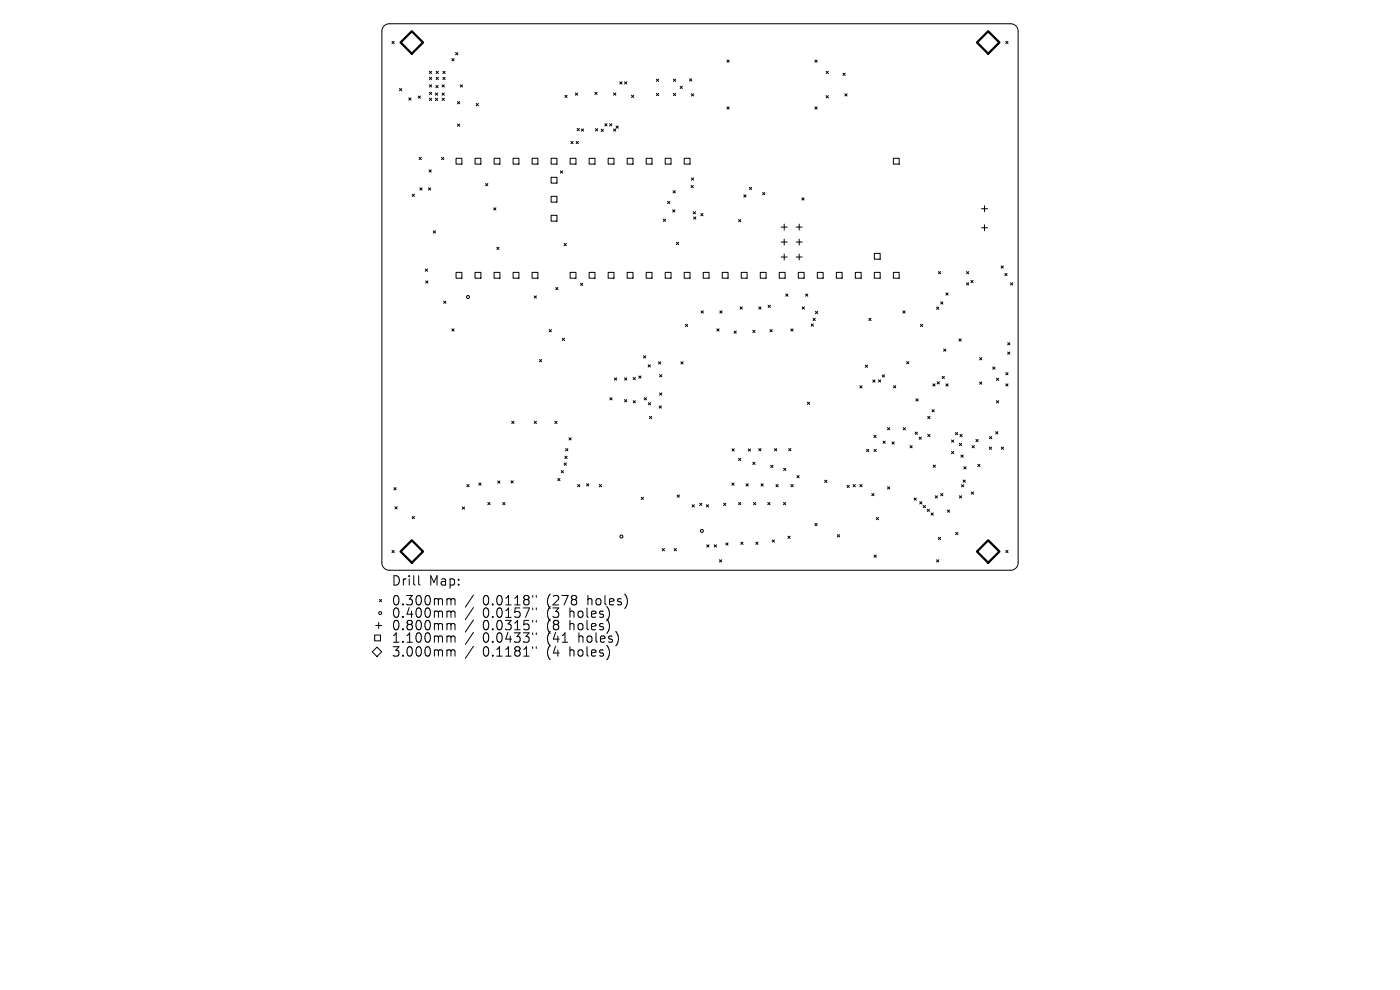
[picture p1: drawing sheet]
<svg xmlns="http://www.w3.org/2000/svg" width="297mm" height="210mm" viewBox="0 0 297 210" stroke-linecap="round" stroke-linejoin="round" font-family="sans-serif">
<defs><g id="words">
<g font-size="2.8">
<text x="83" y="124.5">Drill</text>
<text x="91" y="124.5">Map:</text>
<text x="83" y="128.7">0.300mm</text>
<text x="83" y="131.3">0.400mm</text>
<text x="102.4" y="128.7">0.0118&quot;</text>
<text x="102.4" y="131.3">0.0157&quot;</text>
<text x="116.1" y="128.7">(278</text>
<text x="116.1" y="131.3">(3</text>
<text x="121.1" y="131.3">holes)</text>
<text x="124.9" y="128.7">holes)</text>
<text x="83" y="134">0.800mm</text>
<text x="83" y="136.6">1.100mm</text>
<text x="102.4" y="134">0.0315&quot;</text>
<text x="102.4" y="136.6">0.0433&quot;</text>
<text x="116.1" y="134">(8</text>
<text x="116.1" y="136.6">(41</text>
<text x="121.1" y="134">holes)</text>
<text x="123" y="136.6">holes)</text>
<text x="83" y="139.6">3.000mm</text>
<text x="102.4" y="139.6">0.1181&quot;</text>
<text x="116.1" y="139.6">(4</text>
<text x="121.1" y="139.6">holes)</text>
</g>
</g></defs>
<g fill="none" stroke="#000" stroke-width=".21">
<path d="M81.5 5.5l.6-.4 .5-.1h131.8a1.59 1.59 0 0 1 1.6 1.6v112.8a1.59 1.59 0 0 1-1.6 1.6h-131.8a1.59 1.59 0 0 1-1.6-1.6v-112.8l.1-.5zM83.2 8.8l.4 .4M83.6 8.8l-.4 .4M84.7 18.8l.5 .5M85.2 18.8l-.5 .5M91.1 15.1l.5 .5M91.1 16.4l.5 .5M91.1 18l.5 .5M91.1 19.6l.5 .4M91.6 16.4l-.5 .5M91.6 18l-.5 .5M91.6 15.1l-.5 .5"/>
<path d="M91.6 19.6l-.5 .4M92.4 19.7l.4 .5M92.5 18.1l.4 .5M92.5 15.1l.5 .5M92.5 16.4l.5 .5M92.8 19.7l-.4 .5M92.9 18.1l-.4 .5M93 15.1l-.5 .5M93 16.4l-.5 .5M93.8 18l.5 .5M93.8 19.7l.5 .5M94 15.1l.4 .5"/>
<path d="M94 16.4l.4 .5M94.3 18l-.5 .5M94.3 19.7l-.5 .5M94.4 15.1l-.4 .5M94.4 16.4l-.4 .5M95.9 12.4l.4 .5M96.3 12.4l-.4 .5M96.7 11.2l.4 .4M97.1 11.2l-.4 .4M97.6 18l.5 .5M98.1 18l-.5 .5M122.1 19.7l.4 .5"/>
<path d="M122.5 19.7l-.4 .5M126.2 19.6l.5 .4M126.7 19.6l-.5 .4M130.2 19.7l.4 .5M130.6 19.7l-.4 .5M131.5 17.3l.5 .5M132 17.3l-.5 .5M132.5 17.3l.5 .5M133 17.3l-.5 .5M139.3 16.8l.4 .5M139.3 19.8l.4 .5M139.7 16.8l-.4 .5"/>
<path d="M139.7 19.8l-.4 .5M142.9 16.8l.4 .5M142.9 19.8l.4 .5M143.3 16.8l-.4 .5M143.3 19.8l-.4 .5M144.3 18.3l.5 .5M144.8 18.3l-.5 .5M146.3 16.7l.5 .5M146.7 19.9l.5 .5M146.8 16.7l-.5 .5M147.2 19.9l-.5 .5M154.2 12.7l.5 .5"/>
<path d="M154.7 12.7l-.5 .5M172.9 12.7l.5 .5M173.4 12.7l-.5 .5M175.3 15.1l.4 .5M175.7 15.1l-.4 .5M178.8 15.5l.5 .5M179.2 19.9l.5 .5M179.3 15.5l-.5 .5M179.7 19.9l-.5 .5M213.4 8.8l.4 .4M213.8 8.8l-.4 .4M86.7 20.8l.5 .4"/>
<path d="M87.2 20.8l-.5 .4M88.7 20.4l.5 .4M88.9 33.4l.5 .5M89.1 39.8l.4 .5M89.2 20.4l-.5 .4M89.4 33.4l-.5 .5M89.5 39.8l-.4 .5M90.9 39.8l.5 .5M91 36l.5 .5M91.1 20.8l.5 .5M91.4 39.8l-.5 .5M91.5 36l-.5 .5"/>
<path d="M91.6 20.8l-.5 .5M92.4 20.8l.4 .5M92.8 20.8l-.4 .5M93.7 33.4l.5 .5M93.8 20.8l.5 .5M94.2 33.4l-.5 .5M94.3 20.8l-.5 .5M96.7 33.6h1.3v1.2h-1.3zM97 21.6l.5 .4M97 26.3l.5 .5M97.5 21.6l-.5 .4M97.5 26.3l-.5 .5"/>
<path d="M100.8 33.6h1.2v1.2h-1.2zM101 22l.5 .4M101.5 22l-.5 .4M103 38.9l.5 .5M103.5 38.9l-.5 .5M104.8 33.6h1.3v1.2h-1.3zM108.9 33.6h1.2v1.2h-1.2zM112.9 33.6h1.2v1.2h-1.2zM116.9 33.6h1.3v1.2h-1.3zM116.9 37.6h1.3v1.2h-1.3zM118.9 36.2l.5 .5M119.4 36.2l-.5 .5"/>
<path d="M119.8 20.2l.5 .5M120.3 20.2l-.5 .5M121 33.6h1.2v1.2h-1.2zM121.1 30l.5 .5M121.6 30l-.5 .5M122.2 30l.5 .5M122.4 27.2l.5 .5M122.7 30l-.5 .5M122.9 27.2l-.5 .5M123.3 27.4l.5 .4M123.8 27.4l-.5 .4M125 33.6h1.2v1.2h-1.2z"/>
<path d="M126.3 27.3l.5 .5M126.8 27.3l-.5 .5M127.5 27.4l.5 .5M128 27.4l-.5 .5M128.3 26.2l.5 .5M128.8 26.2l-.5 .5M129 33.6h1.3v1.2h-1.3zM129.3 26.2l.5 .5M129.8 26.2l-.5 .5M130.2 27.4l.4 .4M130.6 27.4l-.4 .4M130.7 26.7l.5 .5"/>
<path d="M131.2 26.7l-.5 .5M133.1 33.6h1.2v1.2h-1.2zM134 20.2l.4 .5M134.4 20.2l-.4 .5M137.1 33.6h1.2v1.2h-1.2zM141.1 33.6h1.3v1.2h-1.3zM145.2 33.6h1.2v1.2h-1.2zM146.6 39.3l.5 .5M146.7 37.8l.5 .4M147.1 39.3l-.5 .5M147.2 37.8l-.5 .4M154.2 22.7l.5 .4"/>
<path d="M154.7 22.7l-.5 .4M159 39.7l.5 .5M159.5 39.7l-.5 .5M172.9 22.7l.5 .4M173.4 22.7l-.5 .4M175.3 20.3l.4 .5M175.7 20.3l-.4 .5M189.5 33.6h1.3v1.2h-1.3zM87.4 41.2l.5 .5M87.9 41.2l-.5 .5M90.2 57.1l.5 .4M90.3 59.6l.5 .5"/>
<path d="M90.7 57.1l-.5 .4M90.8 59.6l-.5 .5M91.9 49l.5 .4M92.4 49l-.5 .4M96.7 57.8h1.3v1.2h-1.3zM100.8 57.8h1.2v1.2h-1.2zM104.7 44.1l.5 .5M104.8 57.8h1.3v1.2h-1.3zM105.2 44.1l-.5 .5M105.4 52.4l.5 .5M105.9 52.4l-.5 .5M108.9 57.8h1.2v1.2h-1.2z"/>
<path d="M112.9 57.8h1.2v1.2h-1.2zM116.9 41.6h1.3v1.3h-1.3zM116.9 45.7h1.3v1.2h-1.3zM119.7 51.6l.5 .5M120.2 51.6l-.5 .5M121 57.8h1.2v1.2h-1.2zM125 57.8h1.2v1.2h-1.2zM129 57.8h1.3v1.2h-1.3zM133.1 57.8h1.2v1.2h-1.2zM137.1 57.8h1.2v1.2h-1.2zM140.7 46.5l.5 .5M141.1 57.8h1.3v1.2h-1.3z"/>
<path d="M141.2 46.5l-.5 .5M141.6 42.7l.5 .5M142.1 42.7l-.5 .5M142.7 44.5l.5 .5M142.8 40.5l.5 .4M143.2 44.5l-.5 .5M143.3 40.5l-.5 .4M143.5 51.4l.5 .5M144 51.4l-.5 .5M145.2 57.8h1.2v1.2h-1.2zM147.1 44.9l.4 .5M147.2 46l.4 .5"/>
<path d="M147.5 44.9l-.4 .5M147.6 46l-.4 .5M148.7 45.3l.4 .5M149.1 45.3l-.4 .5M149.2 57.8h1.2v1.2h-1.2zM153.2 57.8h1.3v1.2h-1.3zM156.7 46.6l.5 .4M157.2 46.6l-.5 .4M157.3 57.8h1.2v1.2h-1.2zM157.8 41.3l.5 .5M158.3 41.3l-.5 .5M161.3 57.8h1.2v1.2h-1.2z"/>
<path d="M161.8 40.8l.5 .5M162.3 40.8l-.5 .5M165.3 57.8h1.3v1.2h-1.3zM165.7 48.2h1.3M165.7 51.3h1.3M165.7 54.5h1.3M166.4 47.5v1.3M166.4 50.7v1.3M166.4 53.9v1.3M168.9 48.2h1.3M168.9 51.3h1.3M168.9 54.5h1.3"/>
<path d="M169.4 57.8h1.2v1.2h-1.2zM169.5 47.5v1.3M169.5 50.7v1.3M169.5 53.9v1.3M170.1 42l.5 .4M170.6 42l-.5 .4M173.4 57.8h1.2v1.2h-1.2zM177.4 57.8h1.3v1.2h-1.3zM181.5 57.8h1.2v1.2h-1.2zM185.5 53.7h1.2v1.3h-1.2zM185.5 57.8h1.2v1.2h-1.2zM189.5 57.8h1.3v1.2h-1.3z"/>
<path d="M199.1 57.6l.5 .5M199.6 57.6l-.5 .5M205 57.6l.5 .5M205 60l.5 .5M205.5 57.6l-.5 .5M205.5 60l-.5 .5M206 59.5l.4 .5M206.4 59.5l-.4 .5M208.2 44.3h1.3M208.2 48.3h1.3M208.9 43.6v1.3M208.9 47.7v1.2"/>
<path d="M212.4 56.4l.5 .5M212.9 56.4l-.5 .5M213.2 58l.4 .5M213.6 58l-.4 .5M214.4 60l.4 .5M214.8 60l-.4 .5M94.1 63.9l.5 .5M94.6 63.9l-.5 .5M95.9 69.8l.4 .4M96.3 69.8l-.4 .4M113.3 62.8l.5 .4M113.8 62.8l-.5 .4"/>
<path d="M114.4 76.3l.5 .4M114.9 76.3l-.5 .4M116.5 69.9l.5 .5M117 69.9l-.5 .5M117.9 61l.5 .5M118.4 61l-.5 .5M119.3 71.8l.5 .4M119.8 71.8l-.5 .4M123.2 60.1l.4 .5M123.6 60.1l-.4 .5M135.5 79.8l.5 .4M136 79.8l-.5 .4"/>
<path d="M136.5 75.5l.5 .4M137 75.5l-.5 .4M137.5 77.4l.5 .5M138 77.4l-.5 .5M139.7 76.7l.5 .5M139.9 79.5l.5 .4M140.2 76.7l-.5 .5M140.4 79.5l-.5 .4M144.5 76.7l.4 .5M144.9 76.7l-.4 .5M145.4 68.8l.5 .5M145.9 68.8l-.5 .5"/>
<path d="M148.7 65.9l.5 .5M149.2 65.9l-.5 .5M152.1 69.8l.5 .4M152.6 69.8l-.5 .4M152.7 65.9l.5 .5M153.2 65.9l-.5 .5M155.7 70.2l.5 .5M156.2 70.2l-.5 .5M157 65.1l.5 .5M157.5 65.1l-.5 .5M159.7 70.1l.5 .4M160.2 70.1l-.5 .4"/>
<path d="M161 65.1l.4 .5M161.4 65.1l-.4 .5M163 64.7l.4 .5M163.3 69.9l.5 .5M163.4 64.7l-.4 .5M163.8 69.9l-.5 .5M166.7 62.4l.5 .4M167.2 62.4l-.5 .4M167.8 69.8l.4 .4M168.2 69.8l-.4 .4M170.2 65.1l.5 .5M170.7 65.1l-.5 .5"/>
<path d="M170.9 62.4l.5 .4M171.4 62.4l-.5 .4M172.1 68.7l.5 .5M172.5 67.5l.5 .5M172.6 68.7l-.5 .5M173 67.5l-.5 .5M173 66.1l.5 .4M173.5 66.1l-.5 .4M183.6 77.5l.4 .4M184 77.5l-.4 .4M184.3 67.5l.5 .5M184.8 67.5l-.5 .5"/>
<path d="M187.2 79.5l.5 .5M187.7 79.5l-.5 .5M191.5 65.9l.5 .5M192 65.9l-.5 .5M192.3 76.7l.5 .5M192.8 76.7l-.5 .5M195.3 68.8l.4 .5M195.7 68.8l-.4 .5M198.7 65.1l.5 .5M199.2 65.1l-.5 .5M199.6 64l.4 .5M199.9 79.8l.4 .5"/>
<path d="M200 64l-.4 .5M200.2 74l.5 .5M200.3 79.8l-.4 .5M200.7 74l-.5 .5M200.7 62.1l.4 .5M201.1 62.1l-.4 .5M203.4 71.9l.5 .5M203.9 71.9l-.5 .5M207.8 75.9l.5 .4M208.3 75.9l-.5 .4M210.6 77.9l.5 .4M211.1 77.9l-.5 .4"/>
<path d="M213.4 79l.4 .5M213.8 72.7l.4 .5M213.8 74.7l.4 .5M213.8 79l-.4 .5M214.2 74.7l-.4 .5M214.2 72.7l-.4 .5M108.6 89.4l.4 .4M109 89.4l-.4 .4M113.3 89.4l.5 .4M113.8 89.4l-.5 .4M117.7 89.4l.5 .4M118.2 89.4l-.5 .4"/>
<path d="M119.1 99.8l.4 .5M119.5 99.8l-.4 .5M119.7 98.2l.5 .5M119.8 96.8l.5 .5M120 95.2l.5 .4M120.2 98.2l-.5 .5M120.3 96.8l-.5 .5M120.5 95.2l-.5 .4M120.7 92.9l.5 .4M121.2 92.9l-.5 .4M129.4 84.4l.4 .4M129.8 84.4l-.4 .4"/>
<path d="M130.4 80.2l.4 .4M130.8 80.2l-.4 .4M132.5 84.8l.5 .4M132.5 80.2l.5 .4M133 84.8l-.5 .4M133 80.2l-.5 .4M134.3 85l.5 .5M134.3 80.1l.5 .4M134.8 80.1l-.5 .4M134.8 85l-.5 .5M136.7 84.4l.4 .4M137.1 84.4l-.4 .4"/>
<path d="M137.6 85.4l.4 .5M137.8 88.3l.5 .5M138 85.4l-.4 .5M138.3 88.3l-.5 .5M139.8 86.1l.5 .5M139.9 83.4l.5 .4M140.3 86.1l-.5 .5M140.4 83.4l-.5 .4M155.3 95.2l.5 .5M155.8 95.2l-.5 .5M156.7 97.2l.5 .5M157.2 97.2l-.5 .5"/>
<path d="M158.7 95.2l.5 .5M159.2 95.2l-.5 .5M159.7 98.1l.5 .4M160.2 98.1l-.5 .4M161 95.2l.4 .4M161.4 95.2l-.4 .4M163.5 98.7l.5 .5M164 98.7l-.5 .5M164.3 95.2l.5 .4M164.8 95.2l-.5 .4M166.2 99.3l.5 .5M166.7 99.3l-.5 .5"/>
<path d="M167.3 95.1l.5 .5M167.8 95.1l-.5 .5M171.3 85.3l.5 .5M171.8 85.3l-.5 .5M182.4 81.8l.5 .5M182.9 81.8l-.5 .5M183.8 95.3l.5 .5M184.3 95.3l-.5 .5M185.2 80.6l.4 .5M185.4 92.3l.5 .5M185.4 95.3l.5 .5M185.6 80.6l-.4 .5"/>
<path d="M185.9 92.3l-.5 .5M185.9 95.3l-.5 .5M186.4 80.6l.4 .4M186.8 80.6l-.4 .4M187.3 93.6l.5 .4M187.8 93.6l-.5 .4M188.3 90.7l.5 .5M188.8 90.7l-.5 .5M189.2 93.7l.5 .5M189.6 81.8l.4 .5M189.7 93.7l-.5 .5M190 81.8l-.4 .5"/>
<path d="M191.6 90.7l.5 .5M192.1 90.7l-.5 .5M193 94.5l.5 .5M193.5 94.5l-.5 .5M194.2 91.7l.4 .4M194.3 84.6l.5 .5M194.6 91.7l-.4 .4M194.8 84.6l-.5 .5M195 92.7l.5 .5M195.5 92.7l-.5 .5M196.8 88.3l.5 .5M196.8 92.1l.5 .5"/>
<path d="M197.3 88.3l-.5 .5M197.3 92.1l-.5 .5M197.7 86.9l.5 .5M197.9 81.4l.5 .5M198 98.7l.4 .4M198.2 86.9l-.5 .5M198.4 81.4l-.5 .5M198.4 98.7l-.4 .4M198.8 81l.5 .5M199.3 81l-.5 .5M200.7 81.4l.4 .5M201.1 81.4l-.4 .5"/>
<path d="M201.9 93.3l.4 .5M201.9 95.8l.4 .4M202.3 93.3l-.4 .5M202.3 95.8l-.4 .4M202.7 91.7l.5 .5M203.2 91.7l-.5 .5M203.5 94l.5 .5M203.6 92.1l.5 .5M203.9 96.5l.4 .5M204 94l-.5 .5M204.1 92.1l-.5 .5M204.3 96.5l-.4 .5"/>
<path d="M204.5 99l.5 .5M205 99l-.5 .5M206.2 94.5l.5 .5M206.7 94.5l-.5 .5M207 93.2l.5 .5M207.4 98.5l.5 .5M207.5 93.2l-.5 .5M207.8 81l.5 .5M207.9 98.5l-.5 .5M208.3 81l-.5 .5M209.9 94.8l.5 .5M209.9 92.6l.5 .5"/>
<path d="M210.4 94.8l-.5 .5M210.4 92.6l-.5 .5M211.2 91.6l.5 .4M211.4 80.2l.5 .5M211.4 85l.5 .5M211.7 91.6l-.5 .4M211.9 80.2l-.5 .5M211.9 85l-.5 .5M212.4 94.8l.5 .5M212.9 94.8l-.5 .5M213.4 81.4l.4 .5M213.8 81.4l-.4 .5"/>
<path d="M83.2 116.8l.4 .4M83.6 103.4l.4 .5M83.6 116.8l-.4 .4M83.8 107.5l.5 .5M84 103.4l-.4 .5M84.3 107.5l-.5 .5M87.4 109.6l.5 .4M87.9 109.6l-.5 .4M98.1 107.5l.5 .5M98.6 107.5l-.5 .5M99 102.8l.5 .5M99.5 102.8l-.5 .5"/>
<path d="M101.6 102.5l.5 .4M102.1 102.5l-.5 .4M103.5 106.6l.5 .5M104 106.6l-.5 .5M105.6 102l.5 .5M106.1 102l-.5 .5M106.7 106.6l.4 .5M107.1 106.6l-.4 .5M108.4 102l.5 .5M108.9 102l-.5 .5M118.3 101.5l.5 .5M118.8 101.5l-.5 .5"/>
<path d="M122.5 102.8l.5 .5M123 102.8l-.5 .5M124.4 102.6l.5 .5M124.9 102.6l-.5 .5M127.1 102.8l.5 .5M127.6 102.8l-.5 .5M136 105.5l.5 .5M136.5 105.5l-.5 .5M140.5 116.4l.5 .4M141 116.4l-.5 .4M143 116.4l.5 .4M143.5 116.4l-.5 .4"/>
<path d="M143.7 105l.4 .5M144.1 105l-.4 .5M146.8 107.1l.5 .4M147.3 107.1l-.5 .4M148.4 106.8l.5 .4M148.9 106.8l-.5 .4M149.9 107.1l.4 .4M149.9 115.6l.5 .4M150.3 107.1l-.4 .4M150.4 115.6l-.5 .4M151.5 115.6l.5 .4M152 115.6l-.5 .4"/>
<path d="M152.6 118.7l.5 .5M153.1 118.7l-.5 .5M153.5 106.8l.5 .4M154 106.8l-.5 .4M154 115.2l.5 .4M154.5 115.2l-.5 .4M155.3 102.5l.4 .4M155.7 102.5l-.4 .4M156.7 106.6l.5 .5M157.2 106.6l-.5 .5M157.2 115l.4 .5M157.6 115l-.4 .5"/>
<path d="M158.3 102.6l.4 .5M158.7 102.6l-.4 .5M159.9 106.6l.4 .5M160.3 106.6l-.4 .5M160.3 115l.5 .5M160.8 115l-.5 .5M161.4 102.6l.5 .5M161.9 102.6l-.5 .5M162.9 106.6l.4 .5M163.3 106.6l-.4 .5M163.8 114.5l.5 .5M164.3 114.5l-.5 .5"/>
<path d="M164.6 102.8l.5 .5M165.1 102.8l-.5 .5M166.2 106.6l.5 .5M166.7 106.6l-.5 .5M167.2 113.7l.4 .5M167.6 113.7l-.4 .5M167.8 102.8l.5 .5M168.3 102.8l-.5 .5M169.1 100.9l.4 .5M169.5 100.9l-.4 .5M172.9 111l.5 .5M173.4 111l-.5 .5"/>
<path d="M174.9 101.9l.5 .4M175.4 101.9l-.5 .4M177.6 113.4l.5 .5M178.1 113.4l-.5 .5M179.7 102.9l.5 .5M180.2 102.9l-.5 .5M181 102.8l.5 .5M181.5 102.8l-.5 .5M182.4 102.8l.5 .5M182.9 102.8l-.5 .5M184.9 104.7l.5 .5M185.4 104.7l-.5 .5"/>
<path d="M185.4 117.7l.5 .5M185.9 109.8l.5 .4M185.9 117.7l-.5 .5M186.4 109.8l-.5 .4M188.3 103.3l.5 .4M188.8 103.3l-.5 .4M193.9 105.6l.5 .5M194.4 105.6l-.5 .5M195.1 106.4l.5 .5M195.6 106.4l-.5 .5M195.9 107.2l.4 .5M196.3 107.2l-.4 .5"/>
<path d="M196.7 108l.5 .5M197.2 108l-.5 .5M197.5 108.8l.5 .5M198 108.8l-.5 .5M198.4 105.2l.5 .4M198.7 118.7l.5 .5M198.9 105.2l-.5 .4M199.1 114l.5 .5M199.2 118.7l-.5 .5M199.6 114l-.5 .5M199.6 104.7l.4 .5M200 104.7l-.4 .5"/>
<path d="M201 108.2l.5 .5M201.5 108.2l-.5 .5M202.7 112.9l.5 .5M203.2 112.9l-.5 .5M203.5 105.2l.5 .4M204 102.8l.5 .5M204 105.2l-.5 .4M204.3 101.8l.5 .5M204.5 102.8l-.5 .5M204.8 101.8l-.5 .5M206.1 104.4l.4 .4M206.5 104.4l-.4 .4"/>
<path d="M213.4 116.8l.4 .4M213.8 116.8l-.4 .4M79 138.3l1-1 1 1-1 1zM79.5 134.7h1.2v1.2h-1.2zM79.7 132.7h1.3M80.3 132v1.3M80.5 127.2l.5 .4M81 127.2l-.5 .4M88.8 122.1v1.7l.3 .3M95.1 127h.3l.3 .3M95.1 129.6h.3l.3 .3M95.1 132.3h.3l.3 .3"/>
<path d="M95.1 134.9h.3l.3 .3M95.1 137.9h.3l.3 .2M95.7 127.3l.3-.3 .4 .1 .1 1.2M95.7 127.3v1M95.7 129.9v1.1M95.7 132.6v1M95.7 135.2v1M95.7 138.1v1.1M95.7 129.9l.3-.3 .4 .1 .1 1.3M95.7 132.6l.3-.3 .4 .1 .1 1.2M95.7 135.2l.3-.3 .4 .1 .1 1.2M95.7 138.1l.3-.2h.4l.1 1.3"/>
<path d="M100.4 126.2l-1.7 2.6M100.4 128.9l-1.7 2.5M100.4 131.5l-1.7 2.6M100.4 134.1l-1.7 2.6M100.4 137.1l-1.7 2.6M113 126.3v.4M113 129v.3M113 131.6v.4M113 134.2v.4M113 137.2v.4M113.8 126.3v.4M113.8 129v.3"/>
<path d="M113.8 131.6v.4M113.8 134.2v.4M113.8 137.2v.4"/>
<circle cx="99.3" cy="63" r=".32"/>
<circle cx="131.8" cy="113.8" r=".32"/>
<circle cx="148.9" cy="112.6" r=".32"/>
<circle cx="80.7" cy="130" r=".32"/>
</g>
<path d="M85 9l2.4-2.4 2.3 2.4-2.3 2.4zM207.3 9l2.3-2.4 2.4 2.4-2.4 2.4zM85 117l2.4-2.4 2.3 2.4-2.3 2.4zM207.3 117l2.3-2.4 2.4 2.4-2.4 2.4z" fill="none" stroke="#000" stroke-width=".48"/>
<use href="#words"/>
</svg>
